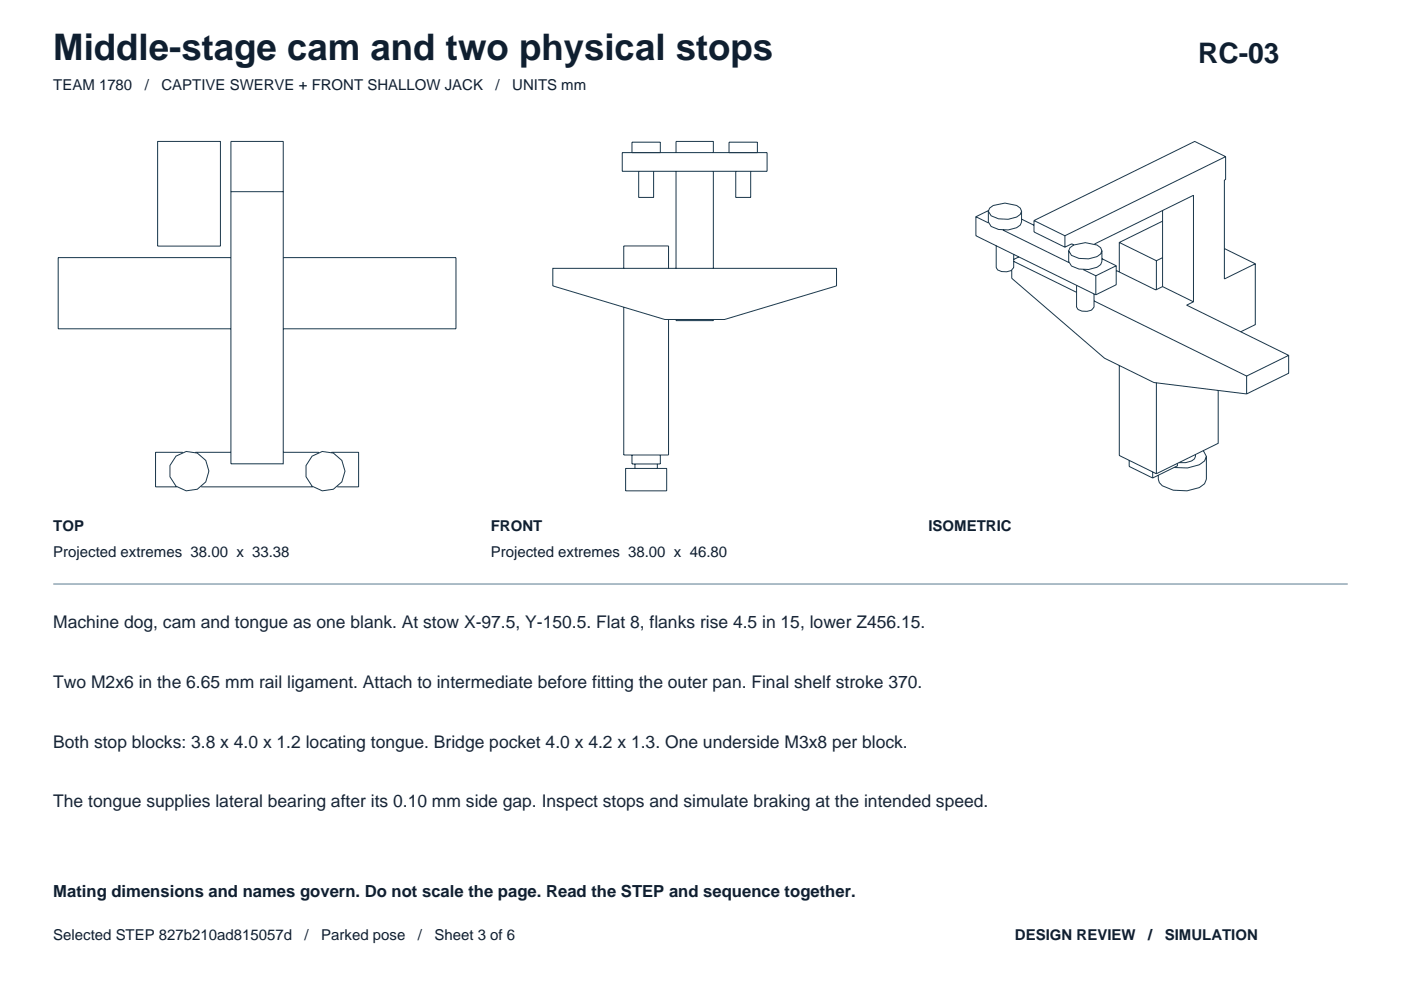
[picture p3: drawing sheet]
<svg xmlns="http://www.w3.org/2000/svg" width="297mm" height="210mm" viewBox="0 0 297 210" stroke-linecap="round" stroke-linejoin="round" font-family="sans-serif">
<defs><g id="words">
<text font-size="7.8" fill="#0f1f30" x="11.3" y="12.7">Middle-stage cam and two physical stops</text>
<text font-size="6" fill="#0f1f30" x="254" y="13.4">RC-03</text>
<g font-size="3.7" fill="#172436">
<text x="11.3" y="133.1">Machine dog, cam and tongue as one blank. At stow X-97.5, Y-150.5. Flat 8, flanks rise 4.5 in 15, lower Z456.15.</text>
<text x="11.3" y="145.8">Two M2x6 in the 6.65 mm rail ligament. Attach to intermediate before fitting the outer pan. Final shelf stroke 370.</text>
<text x="11.3" y="158.5">Both stop blocks: 3.8 x 4.0 x 1.2 locating tongue. Bridge pocket 4.0 x 4.2 x 1.3. One underside M3x8 per block.</text>
<text x="11.3" y="171.2">The tongue supplies lateral bearing after its 0.10 mm side gap. Inspect stops and simulate braking at the intended speed.</text>
</g>
<text font-size="3.5" fill="#0f1f30" x="11.3" y="190.1">Mating dimensions and names govern. Do not scale the page. Read the STEP and sequence together.</text>
<g font-size="3.2" fill="#0f1f30">
<text x="11.3" y="19.1">TEAM 1780</text>
<text x="30.7" y="19.1">/</text>
<text x="34.2" y="19.1">CAPTIVE SWERVE + FRONT SHALLOW JACK</text>
<text x="105.1" y="19.1">/</text>
<text x="108.6" y="19.1">UNITS mm</text>
<text x="11.3" y="112.5">TOP</text>
<text x="104.1" y="112.5">FRONT</text>
<text x="196.8" y="112.5">ISOMETRIC</text>
<text x="11.3" y="118.2">Projected extremes 38.00 x 33.38</text>
<text x="104.1" y="118.2">Projected extremes 38.00 x 46.80</text>
<text x="11.3" y="199.3">Selected STEP 827b210ad815057d</text>
<text x="64.6" y="199.3">/</text>
<text x="68.1" y="199.3">Parked pose</text>
<text x="88.6" y="199.3">/</text>
<text x="92.1" y="199.3">Sheet 3 of 6</text>
<text x="215.2" y="199.3">DESIGN REVIEW</text>
<text x="243.4" y="199.3">/</text>
<text x="247" y="199.3">SIMULATION</text>
</g>
</g></defs>
<g fill="none" stroke="#17384d" stroke-width=".21">
<path d="M33.4 30h13.3v22.2h-13.3zM49 30h11.1v68.3h-11.1zM131.9 32.4h30.7v3.9h-30.7zM134 30.1h6v2.3h-6zM135.4 36.3v5.6h3.2v-5.6M143.3 32.4v-2.4h7.9v2.4M143.3 36.3v20.6M151.2 36.3v20.6M154.6 30.1h6v2.3h-6zM156 36.3v5.6zM159.2 36.3v5.6h-3.2M259.9 33.2l-6.6-3.2-34.1 16.8"/>
<path d="M259.9 33.2l-34.1 16.8M259.9 33.2v4.9l-.3 .1v21l6.5-3.3M49 40.6h11.1M49 54.6h-36.7v15.1h36.7M60.1 54.6h36.6v15.1h-36.6M117.2 56.9h60.2v3.7l-23.8 7.1h-12.6l-23.8-7.1zM132.2 56.9v-4.8h9.5v4.8M206.9 46l2.7 1.3M209.5 44.8v2.3l.6 .9a5.6 5.6 0 0 0 6.2-.3l.3-.6v-2.3M209.6 44.7l-2.7 1.3v4l25.4 12.5M209.8 44.1a5.5 5.5 0 0 1 6.5 0l.3 .7-.3 .7a5.6 5.6 0 0 1-6.2 .3l-.6-1zM211.2 52.1v4.6l.3 .5 .9 .4h1l1-.2 .5-.7v-2.8"/>
<path d="M212.6 48.8l14 6.9M214.5 57.3v1.7l19.7 16.9 10.5 5.2 19.6 2.4M214.9 55.4l13.4 6.6M216 54.5l-1.1 .5M216.6 46.5l2.6 1.3M219.2 46.8v2.4l6.6 3.2M219.2 46.8l6.6 3.2M225.8 50v2.4M226.6 53.2v2.2l.6 1a5.6 5.6 0 0 0 6.2-.3l.2-.7v-2.2M226.9 52.5a5.5 5.5 0 0 1 6.5 0l.2 .7-.2 .6a5.6 5.6 0 0 1-6.2 .3l-.6-.9zM227.7 51.9l-.5-.2-1.4 .7M229.7 57.2l2.6 1.3"/>
<path d="M232.1 51.7l20.9-10.3v22.6M232.3 58.5v4M233.6 54.9l3.1 1.4M236.7 56.3l-4.4 2.2M236.7 56.3v4.1l-4.4 2.1M236.7 57.3l8.3 4.2 1.5-.7M237.3 51.4l7.9 3.9M245.2 55.3v6.1M246.5 46.9l-9.2 4.5v6.3M246.5 44.6v16.2M246.5 54.6l-1.3 .7M259.6 52.7l6.5 3.2"/>
<path d="M266.1 55.9v12.9l-3 1.5M132.2 65.1v31.4h9.5v-28.8M143.3 67.7v.3h7.9v-.3M228.3 60.5v4.6zM232 62.3v2.8l-.6 .7-.9 .2h-1.1l-.8-.4-.3-.5M232 63.8l32.3 15.9M237.3 77.5v19.1l7.9 3.8M246.5 60.8l6.5 3.2M253 64l-1.4 .7 21.6 10.6v3.8l-8.9 4.4M264.3 79.7v3.8M273.2 75.3l-8.9 4.4M38.7 95.9h-5.7v7.3h4.5"/>
<path d="M41.4 95.9h7.6M60.1 95.9h7.5M70.3 95.9h5.7v7.3h-4.5M132.6 99.3h8.7v4.8h-8.7zM134 96.5v1.9h6v-1.9M134.6 98.4v.9M139.4 98.4v.9M239.4 97.6v1.3l5 2.5M245.2 81.2v19.2M249.6 98.3v.5l-5.2 2.6M253.5 96.4l-.3 .9-.6 .4-1.2 .4h-1.4M255.1 95.5l.7 1.3-.4 .9-1.1 .8-2.5 .7-2.9-.1"/>
<path d="M255.8 96.8v4.8l-.4 1-1.1 .8-2.6 .7-3-.2-2.3-.9-.6-.7-.2-.7v-.8M258.3 82.8v11.2l-13.1 6.4M42.7 103.2h23.6M244.4 100.1v1.3"/>
<circle cx="40.1" cy="99.9" r="4.2"/>
<circle cx="68.9" cy="99.9" r="4.2"/>
</g>
<path d="M11.3 123.8h274.5" fill="none" stroke="#597a8f" stroke-width=".21"/>
<use href="#words"/>
</svg>
